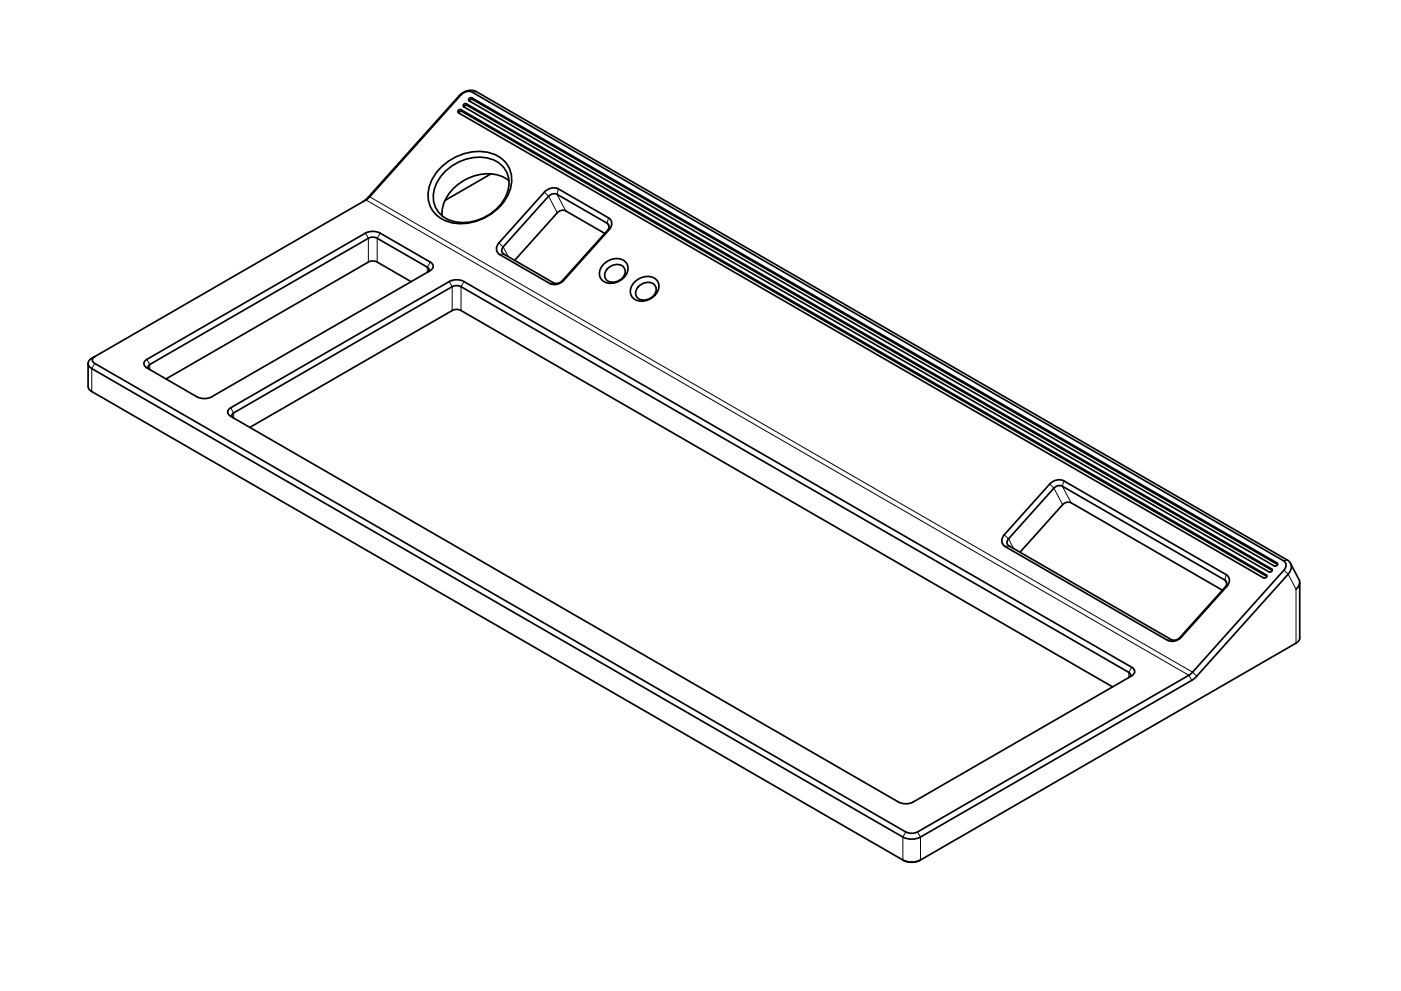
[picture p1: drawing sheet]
<svg xmlns="http://www.w3.org/2000/svg" width="420mm" height="297mm" viewBox="0 0 420 297" stroke-linecap="round" stroke-linejoin="round" font-family="sans-serif">
<!-- layer: Visible -->
<g fill="none" stroke="#000" stroke-width=".51">
<path d="M138.3 28.4l-28.3 31.3-81.6 47.2M138.3 32.9a.61 .61 0 0 0-.8 .1 .61 .61 0 0 0 0 .8l241.4 139.4a.63 .63 0 0 0 .8-.1 .63 .63 0 0 0 .1-.8l-241.5-139.4M138.5 33.4l241.4 139.4M138.6 33.4h-.6l-.4 .4M139.1 31.3l.8-.2 241.6 139.6a.68 .68 0 0 1-.9 .7l-241.5-139.4-.2-.4zM140.1 31.6l241.5 139.4M140.2 31.6h-.6l-.4 .4M140.8 30.3l.4-.5h.6l241.3 139.4M141.6 27.7l243.3 140.4a1.74 1.74 0 0 1 .2 2.8l-27.4 30.6-1.2 .9M141.7 27.6l-1-.2-1 .1-1.4 .9M132.7 49.8a15.4 15.4 0 0 1 15.5-3.6 8.4 8.4 0 0 1 4.3 11.9 15.7 15.7 0 0 1-18.9 8.1 8.4 8.4 0 0 1-4.3-11.9 14.2 14.2 0 0 1 3.4-4.5zM133.8 51.1a13.6 13.6 0 0 1 15.1-2.7 7.7 7.7 0 0 1 2.4 11.1 14.3 14.3 0 0 1-16.6 6.4 7.7 7.7 0 0 1-3.4-11.6z"/>
<path d="M147.2 52.1l-13.7 8M152.6 54.1a12.3 12.3 0 0 0-14.1 .3 11.8 11.8 0 0 0-5.9 10.3M163.3 57.6a3.6 3.6 0 0 1 4.2-1l15 8.7a2.17 2.17 0 0 1 .2 3.5l-13.6 15.2a3.6 3.6 0 0 1-4.2 1l-15-8.7a2.16 2.16 0 0 1-.3-3.5zM164.5 58.8l-13.6 15.2a1.33 1.33 0 0 0 .1 2.1M164.5 58.8l1.3-.7 1.3 .1 15 8.7M108.9 60.4l1.5-1.2 27.4-30.6a4.3 4.3 0 0 1 5-1.1l243.3 140.4M110.5 71.4l1.3-.3 1.3 .3M110.5 71.4l-65.6 37.8a.82 .82 0 0 0-.5 .8 .82 .82 0 0 0 .5 .8M113.1 71.4l15 8.7a.82 .82 0 0 1 .6 .8 .82 .82 0 0 1-.6 .7M180.9 79.4a4.9 4.9 0 0 1 6.6-1 3.9 3.9 0 0 1-2.1 6 3.6 3.6 0 0 1-5.6-2.2 3.9 3.9 0 0 1 1.1-2.8zM181.4 70l-11.7-6.8-1.3-.1-1.3 .7-12.8 14.2M182.1 66.9a1.28 1.28 0 0 1 .1 2.1"/>
<path d="M182.2 69l-13.6 15.2-1.3 .7-1.3-.1-15-8.7M123.3 84.4l-10.2-5.9-.8-.2-1.4 .1-61.1 35.2M134.7 84.4l-65.5 37.8a1.36 1.36 0 0 0-.9 1.3 1.36 1.36 0 0 0 .9 1.3l200.8 115.9 2 .2 1.9-.5 65.5-37.9a1.35 1.35 0 0 0 .9-1.2 1.35 1.35 0 0 0-.9-1.3M134.7 84.4l1.2-.5h1.4l1.8 .5M139.1 84.4l200.3 115.6M182.1 80.6a3.3 3.3 0 0 1 5.2-.2 3.4 3.4 0 0 1-4.4 4.1 2.22 2.22 0 0 1-.8-3.9zM190.1 84.7a4.9 4.9 0 0 1 6.7-.9 3.9 3.9 0 0 1-2.2 6 3.6 3.6 0 0 1-5.6-2.3 3.9 3.9 0 0 1 1.1-2.8zM191.4 86a3.3 3.3 0 0 1 5.2-.2 3.4 3.4 0 0 1-4.4 4.1 2.22 2.22 0 0 1-.8-3.9zM26.4 108.9v6.9l.4 1 .7 .6 243.3 140.4M27.5 107.4a1.62 1.62 0 0 0-1.1 1.5 1.62 1.62 0 0 0 1.1 1.6M27.5 110.5l243.3 140.4a5.9 5.9 0 0 0 5.3 0l81.6-47.2 1.2-1 27.4-30.6M28.4 106.9a1.08 1.08 0 0 0-.7 1 1.08 1.08 0 0 0 .7 1l243.8 140.7 1.9 .1 1.1-.4 81.3-46.9"/>
<path d="M28.4 106.9l-.9 .5M43.5 108.1l66.6-38.5 2-.2 1.9 .5 15 8.6a1.37 1.37 0 0 1 .9 1.3 1.37 1.37 0 0 1-.9 1.3l-66.1 38.1-2 .3-1.8-.6-15-8.6a1.32 1.32 0 0 1-.6-2.2zM70.1 123.8l65.5-37.9 .9-.3 1.4 .1 200.6 115.8a.82 .82 0 0 1 .6 .8 .82 .82 0 0 1-.6 .8M70.1 123.7a.82 .82 0 0 0-.6 .8 .82 .82 0 0 0 .6 .8M74.9 128.1l60.7-35 .9-.3 1.4 .1 195.8 113M318.6 145.7l48.7 28.1a1.28 1.28 0 0 1 .1 2.1l-13.6 15.2-1.2 .8-1.3-.2M318.6 145.7l-1.3-.1-1.2 .7-13.6 15.2a1.33 1.33 0 0 0 .1 2.1l48.7 28.1M301.4 163.8a2.16 2.16 0 0 1-.2-3.5l13.6-15.2a3.6 3.6 0 0 1 4.2-1l48.7 28.1a2.17 2.17 0 0 1 .2 3.6l-13.6 15.2a3.6 3.6 0 0 1-4.2 .9l-48.7-28.1M305.9 165.5l12.8-14.2 .8-.6 1.3-.2 45.8 26.4M383 168.7l-241.5-139.4a.61 .61 0 0 0-.8 .1 .61 .61 0 0 0 0 .8l241.5 139.4M383 168.7l.1 .2a.67 .67 0 0 1-.9 .7M386.1 167.9a2.61 2.61 0 0 1 .2 4.2"/>
<path d="M387 168.8l2.6 4.9a2.34 2.34 0 0 1-.9 2.9M389.8 174.6v16.6M389.8 191.2l-.4 1-.7 .6-112.6 65a5.3 5.3 0 0 1-5.3 0M270.8 257.8a5.9 5.9 0 0 0 5.3 0"/>
</g>
<!-- layer: Visible Narrow -->
<g fill="none" stroke="#000" stroke-width=".3">
<path d="M138.3 28.4l-.5 .2M138.3 32.9l.2 .5M139.9 31.1l.2 .5M141.5 29.3l.3 .5M142.8 27.5l-1.2 .2M109.7 59.9l246.8 142.5 .9 1.5M110.4 59.2l.5-.2 246.8 142.5 1.2 1.2M163.3 57.6l1.2 1.2 2.6 5M167.5 56.6l-.5 1.6 2.7 5M109.6 69.9l.9 1.5v7.2M114 69.9l-.9 1.5v7.2M129 78.6l-.9 1.5v1.5"/>
<path d="M149.6 72.8l1.3 1.2 1.5 2.9M151 76.1l-1.2 .2M182.5 65.3l-.4 1.6 .5 1.1M182.7 68.8l-.5 .2M134.7 84.4l.9 1.5v7.2M139.1 84.4l-.8 1.5v7.2M166.1 84.8l-1.2 .2M169.1 84l-.5 .2M28.4 108.9l-.9 1.6v6.9M44 107.7l.9 1.5v1.6M69.2 122.2l.9 1.6v1.5M314.8 145.1l1.3 1.2 2.6 5"/>
<path d="M319 144.1l-.4 1.6 2.6 5M301.2 160.3l1.3 1.2 1.5 2.9M302.6 163.6l-1.2 .2M367.7 172.2l-.4 1.6 .6 1.2M367.9 175.8l-.5 .2M379.8 172.3l.1 .4M381.4 170.5l.2 .4M383 168.7l.2 .4M385.1 170.9l1.2 1.2 2.4 4.5v16.2M386.1 167.9l-1.2 .2M351.3 191.7l-1.2 .2M354.3 191l-.5 .1"/>
<path d="M339.4 200l-.9 1.5v1.6M271.6 249.4l-.8 1.5v6.9M275.2 249.4l.9 1.5v6.9"/>
</g>
</svg>
